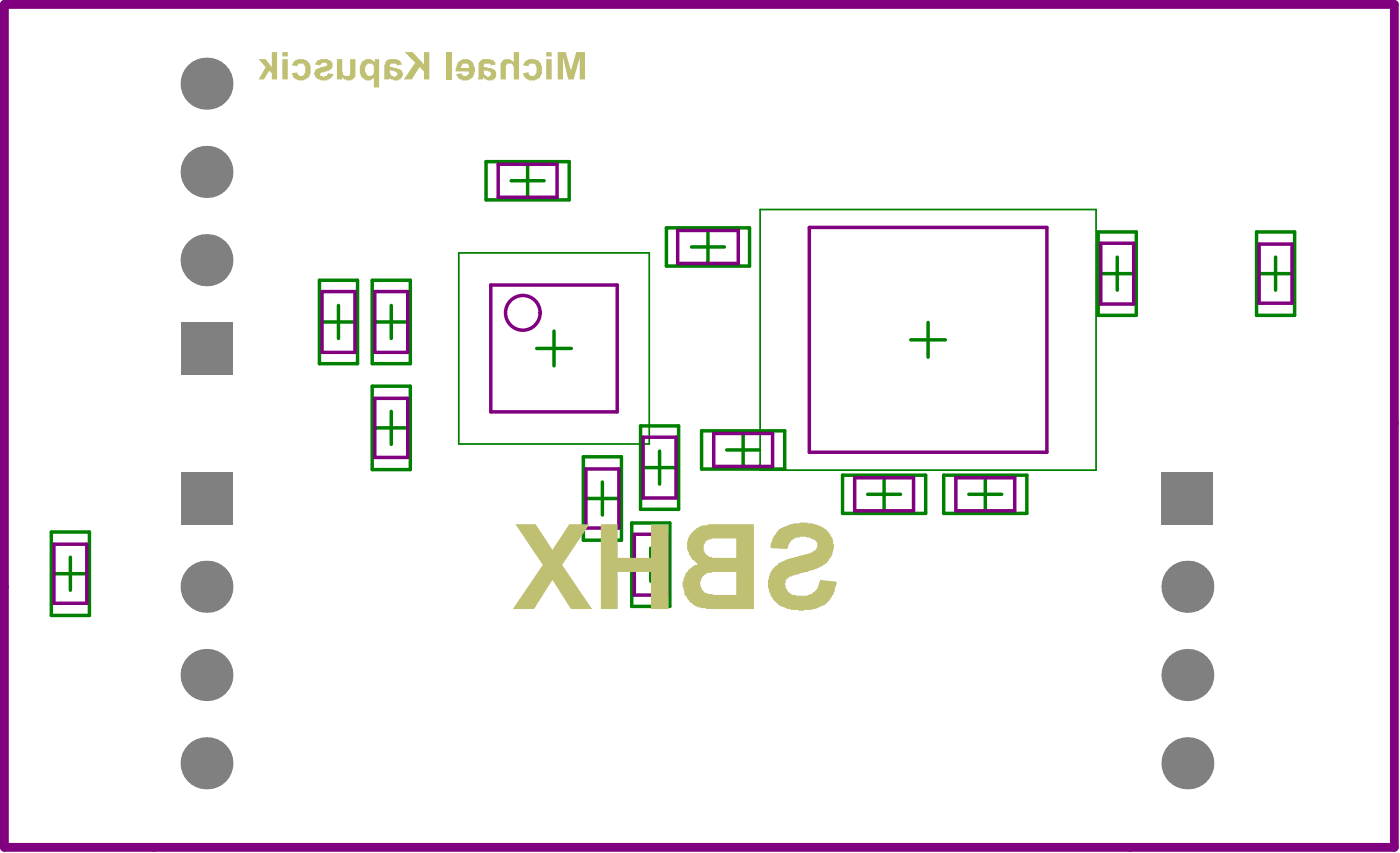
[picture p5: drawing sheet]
<svg xmlns="http://www.w3.org/2000/svg" width="134mm" height="82mm" viewBox="0 0 134 82" stroke-linecap="round" stroke-linejoin="round" font-family="sans-serif">
<g fill="none" stroke="#008000" stroke-width=".33">
<path d="M46.7 15.5h7.9v3.7h-7.9zM49.1 17.3h3.1M50.7 15.8v3.1M30.7 26.9h3.6v8h-3.6zM30.9 30.9h3.2M32.5 29.3v3.2M35.7 37.1h3.7v8h-3.7zM35.7 26.9h3.7v8h-3.7zM36 30.9h3.1M37.6 29.3v3.2M37.6 39.5v3.1M51.5 33.4h3.4"/>
<path d="M53.2 31.8v3.3M64 21.9h8v3.6h-8zM66.4 23.7h3.1M68 22.1v3.2M87.4 32.6h3.4M89.1 30.9v3.4M105.4 22.3h3.7v8h-3.7zM105.7 26.3h3.1M107.3 24.7v3.1M120.6 22.3h3.7v8h-3.7zM120.9 26.3h3.1M122.5 24.7v3.1"/>
<path d="M4.9 51h3.7v8h-3.7zM5.2 55h3.1M6.8 53.5v3.1M36 41.1h3.1M56 43.8h3.7v8h-3.7zM56.3 47.8h3.1M57.8 46.2v3.2M60.6 50.2h3.7v8h-3.7zM60.9 54.2h3.2M61.5 40.9h3.7v8h-3.7zM61.7 44.9h3.2M62.5 52.6v3.2"/>
<path d="M63.3 43.3v3.2M67.4 41.3h7.9v3.7h-7.9zM69.8 43.2h3.1M71.3 41.6v3.2M80.9 45.6h8v3.7h-8zM83.3 47.4h3.2M84.9 45.8v3.2M90.6 45.6h8v3.7h-8zM93 47.4h3.2M94.6 45.8v3.2"/>
</g>
<path d="M44 24.3h18.3v18.3h-18.3zM73 20.1h32.2v25h-32.2z" fill="none" stroke="#008000" stroke-width=".17"/>
<g fill="none" stroke="#800080" stroke-width=".33">
<path d="M47.8 15.8h5.7v3.1h-5.7zM30.9 28h3.2v5.8h-3.2zM36 38.2h3.1v5.7h-3.1zM36 28h3.1v5.8h-3.1zM47.1 27.3h12.2v12.2h-12.2zM65.1 22.1h5.8v3.2h-5.8zM77.7 21.8h22.8v21.6h-22.8zM105.7 23.3h3.1v5.9h-3.1zM120.9 23.4h3.1v5.7h-3.1zM5.2 52.2h3.1v5.7h-3.1zM56.3 45h3.1v5.7h-3.1zM60.9 51.3h3.2v5.8h-3.2z"/>
<path d="M61.7 41.9h3.2v5.9h-3.2zM68.5 41.6h5.7v3.2h-5.7zM82.1 45.8h5.6v3.2h-5.6zM91.8 45.8h5.6v3.2h-5.6z"/>
<circle cx="50.2" cy="30" r="1.66"/>
</g>
<path d="M.4 .4h133.5v80.9h-133.5z" fill="none" stroke="#800080" stroke-width=".85"/>
<g fill="#c0c073">
<path d="M53.5 5h.8l.5 1.8 .5-1.8h.9v2.6h-.5v-2.1l-.6 2.1h-.5l-.5-2.1v2.1h-.6z"/>
<path d="M50.4 5.8a1.04 1.04 0 0 1 1.3 .1 1.04 1.04 0 0 1 .2 1.3v.3h-.1a.92 .92 0 0 1-1.5-.4l-.1-.1 .6-.1a.34 .34 0 0 0 .3 .4 .34 .34 0 0 0 .3-.3l.1-.2a.6 .6 0 0 0-.2-.7 .34 .34 0 0 0-.5 .3l-.5-.1v-.2z"/>
<path d="M48.3 5.8l.3-.1a.55 .55 0 0 1 .6 .1l.1 .1v-.9h.5v2.6h-.5v-1.2l-.1-.1a.43 .43 0 0 0-.6-.2v.2v1.3h-.5v-1.1a.56 .56 0 0 1 .1-.6z"/>
<path d="M42.8 5h.5v2.6h-.5z"/>
<path d="M38.9 5h.7l1.1 1.2v-1.2h.5v2.6h-.5v-.7l-.4-.5-.8 1.2h-.7l1.1-1.6z"/>
<path d="M32.3 5.7h.6v1.2v.1a.34 .34 0 0 0 .5 .3 .63 .63 0 0 0 .2-.7v-.9h.5v1.2a.6 .6 0 0 1-.2 .7l-.3 .1a.55 .55 0 0 1-.6-.2l-.1-.1v.2h-.6z"/>
<path d="M30.5 5.8a1.51 1.51 0 0 1 1.3 0 .52 .52 0 0 1 .1 .6 .52 .52 0 0 1-.5 .4v.1h-.6l-.1 .2v.2l.5 .1 .3-.4 .5 .1a.97 .97 0 0 1-1 .6h-.3v-.1a.58 .58 0 0 1-.5-.4 .58 .58 0 0 1 .2-.6l1-.3a.28 .28 0 0 0-.2-.3 .28 .28 0 0 0-.3 .1l-.2 .2-.5-.1z"/>
<path d="M28.4 5.8a1.13 1.13 0 0 1 1.2 .2l.2 .4a1.11 1.11 0 0 1-.3 1.1 1.04 1.04 0 0 1-1.4-.1l-.1-.4 .5-.1a.32 .32 0 0 0 .5 .4 .48 .48 0 0 0 .3-.6v-.3l-.1-.1a.43 .43 0 0 0-.6-.2l-.1 .3-.5-.1 .1-.3z"/>
<path d="M24.8 5.7h.7l.6 .7v-1.4h.5v2.6h-.5v-.6l-.3-.2-.5 .8h-.5l.7-1.2z"/>
<path d="M74.7 50.8l.2-.1a5 5 0 0 1 3-.5h.1a3.5 3.5 0 0 1 1.6 .9 2.19 2.19 0 0 1 .4 1.8l-.2 .5a2.53 2.53 0 0 1-1.9 1.3l-1.9 .6a.59 .59 0 0 0-.6 .5 .97 .97 0 0 0 .9 1.3l.2 .1a1.83 1.83 0 0 0 1.6-.4l.4-.3 .2-.9 1.6 .2a3.1 3.1 0 0 1-1.2 2.3 5.6 5.6 0 0 1-3 .4l-.3-.1a2.46 2.46 0 0 1-2-1.8 2.32 2.32 0 0 1 1.5-2.8l2.6-.8a.76 .76 0 0 0 .6-.8v-.1a1.27 1.27 0 0 0-1.1-.5l-.2-.1a1.62 1.62 0 0 0-1.4 .7l-.2 .5-1.6-.1v-.2a2.4 2.4 0 0 1 .6-1.3z"/>
<path d="M57.7 50.3h1.6v3.2h3.2v-3.2h1.7v8.1h-1.7v-3.5h-3.2v3.5h-1.6z"/>
<path d="M49.5 50.3h1.9l1.6 2.5 1.6-2.5h2l-2.6 3.9 2.8 4.2h-2l-1.8-2.8-1.7 2.8h-2.1l2.9-4.2z"/>
<path d="M52.4 5v.4h.6v-.4zM52.4 5.7v1.9h.6v-1.9z"/>
<path d="M46.3 5.7l-.2 .1a.56 .56 0 0 0-.2 .6v1.1v.1h.5v-.1h.1a.66 .66 0 0 0 1.1-.2 .46 .46 0 0 0-.2-.6 .55 .55 0 0 0-.6-.2v-.1h-.3v-.1a.43 .43 0 0 1 .5-.2l.1 .2 .5-.1-.2-.4h-.3v-.1zM46.5 6.7l.5 .2a.22 .22 0 0 1 .1 .2 .22 .22 0 0 1-.1 .2v.1h-.2l-.3-.3z"/>
<path d="M44.1 5.8l-.2 .2-.2 .5v.4h1.3a.32 .32 0 0 1-.4 .4l-.3-.1v-.2l-.6 .1h.1l.1 .3a.88 .88 0 0 0 1.3 .1 .92 .92 0 0 0 .3-1.1l-.1-.3a.81 .81 0 0 0-1.1-.3zM44.4 6.1h.1a.34 .34 0 0 1 .4 0 .34 .34 0 0 1 .1 .3v.1h-.7v-.1z"/>
<path d="M37.2 5.8l-.2 .1v.3h-.1v1.3l-.1 .1h.5l.1-.1 .4 .1v.1h.5v-.1a.3 .3 0 0 0 .3-.3h.1v-.4h-.1a.32 .32 0 0 0-.4-.3l-.8-.2a.34 .34 0 0 1 .5-.3l.2 .2 .5-.1-.1-.1a.3 .3 0 0 0-.3-.3l-.1-.1h-.8zM37.4 6.7l.1 .1h.3v.1h.3a.3 .3 0 0 1 0 .4 .3 .3 0 0 1-.3 .1v-.1l-.3-.1z"/>
<path d="M34.8 5.8l-.1 .2a1.12 1.12 0 0 0 .5 1.7 .6 .6 0 0 0 .7-.2v.9h.5v-2.7h-.4v.3a.7 .7 0 0 0-1.1-.2zM35.3 6.1a.38 .38 0 0 1 .5 .2h.1v.3a.51 .51 0 0 1-.6 .7v-.1a.63 .63 0 0 1 0-1z"/>
<path d="M27.1 5v.4h.5v-.4zM27.1 5.7v1.9h.5v-1.9z"/>
<path d="M66.8 50.7v.1a1.62 1.62 0 0 0-.7 2.2 1.9 1.9 0 0 0 1 1.1 2.22 2.22 0 0 0-1.5 1.5l-.1 .2 .1 .8a2.59 2.59 0 0 0 1.4 1.7l.7 .1h.1h4.6v-8.1h-4.4l-.1 .1-.7 .1zM67.7 51.9a3.5 3.5 0 0 1 2.1-.2h.9v1.8h-1.4a2.01 2.01 0 0 1-1.6-.3 1.02 1.02 0 0 1 0-1zM67.7 55.1l.2-.1h.4l.1-.1h2.3v2.2h-2.2l-.2-.1a.82 .82 0 0 1-.8-.3l-.1-.1a1.05 1.05 0 0 1 .2-1.4z"/>
</g>
<g fill="#808080">
<path d="M17.3 45.3h5v5h-5z" fill-rule="evenodd"/>
<path d="M111.5 45.3h5v5h-5z" fill-rule="evenodd"/>
<path d="M17.3 30.9h5v5h-5z" fill-rule="evenodd"/>
</g>
<g fill="#808080">
<circle cx="19.8" cy="8" r="2.5"/>
<circle cx="19.8" cy="64.8" r="2.5"/>
<circle cx="19.8" cy="56.3" r="2.5"/>
<circle cx="19.8" cy="25" r="2.5"/>
<circle cx="19.8" cy="16.5" r="2.5"/>
<circle cx="114" cy="56.3" r="2.5"/>
<circle cx="114" cy="64.8" r="2.5"/>
<circle cx="19.8" cy="73.2" r="2.5"/>
<circle cx="114" cy="73.2" r="2.5"/>
</g>
</svg>
